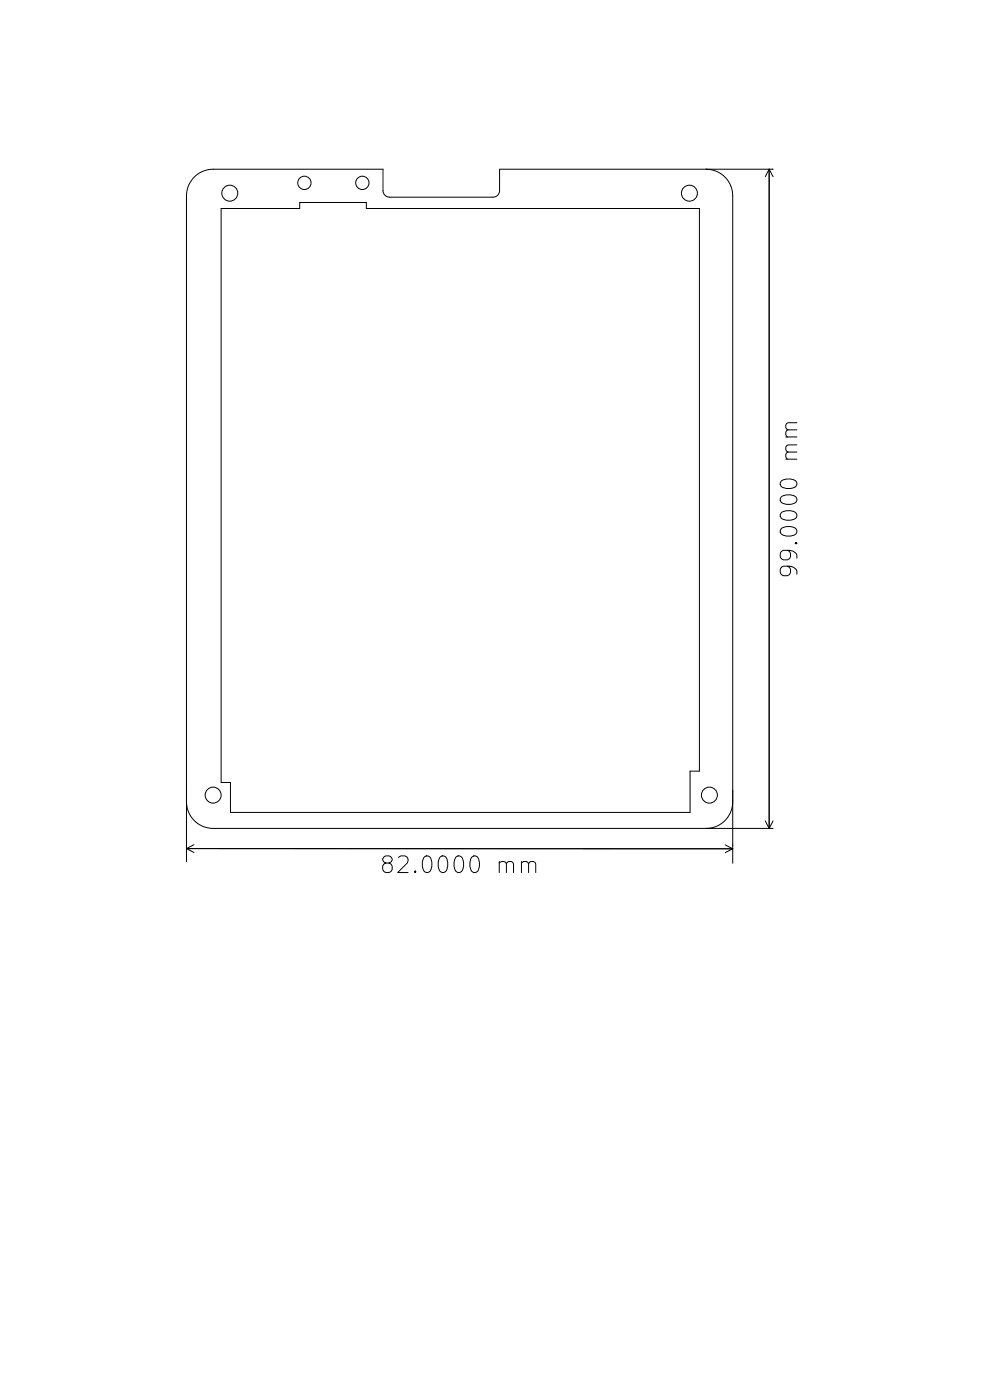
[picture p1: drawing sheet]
<svg xmlns="http://www.w3.org/2000/svg" width="148mm" height="210mm" viewBox="0 0 148 210" stroke-linecap="round" stroke-linejoin="round" font-family="sans-serif">
<defs><g id="words">
<g font-size="3.5">
<text x="120.5" y="69.5" transform="rotate(-90 120.5 69.5)">mm</text>
<text x="120.5" y="87" transform="rotate(-90 120.5 87)">99.0000</text>
<text x="56.9" y="131.9">82.0000</text>
<text x="74.4" y="131.9">mm</text>
</g>
</g></defs>
<g fill="none" stroke="#000" stroke-width=".15">
<path d="M33.2 31.3h11.8v-.9h10v.9h50v84.5h-1.4v6.2h-69v-4.5h-1.4zM106 25.4a4 4 0 0 1 4 4v100.2M115.5 25.4v99M115.5 25.4l-.6 1.1M115.5 25.4l.6 1.1M116.1 25.4h-41.1v3.2a1 1 0 0 1-1 1h-15.5a1 1 0 0 1-1-1v-3.2h-25.5a4 4 0 0 0-4 4v100M117.2 72.3a1.87 1.87 0 0 1 2.3 0 .59 .59 0 0 1-.4 .9 1.47 1.47 0 0 1-2-.4zM28 120.4a4 4 0 0 0 4 4h84.1M28 127.4l82 .1M28 127.4l1.1 .6M29.1 126.9l-1.1 .5M70.8 128.8a.6 .6 0 0 1 .6-.3 .6 .6 0 0 1 .5 .5 1.47 1.47 0 0 1-.5 2 .64 .64 0 0 1-.7-.4 2.14 2.14 0 0 1 .1-1.8z"/>
<path d="M108.9 126.9l1.1 .6M110 120.4a4 4 0 0 1-4 4M110 127.5l-1.1 .6M114.9 123.3l.6 1.1M116.1 123.3l-.6 1.1"/>
<circle cx="34.5" cy="29" r="1.2"/>
<circle cx="45.7" cy="27.5" r="1"/>
<circle cx="54.4" cy="27.5" r="1"/>
<circle cx="103.5" cy="29" r="1.2"/>
<circle cx="32" cy="119.4" r="1.2"/>
<circle cx="106.5" cy="119.4" r="1.2"/>
</g>
<use href="#words"/>
</svg>
